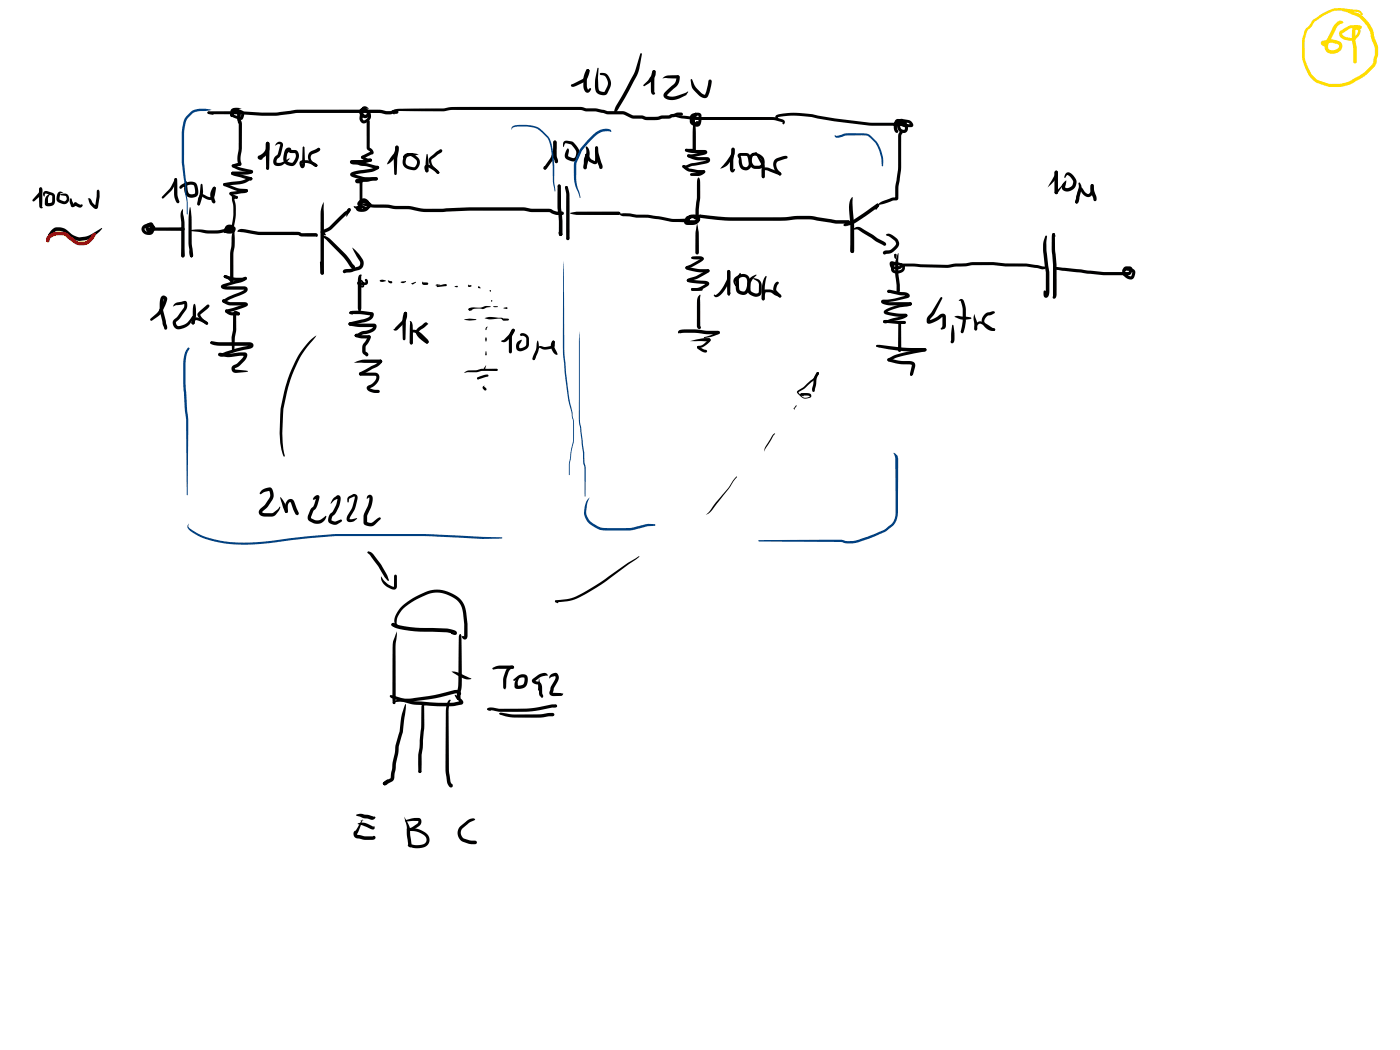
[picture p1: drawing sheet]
<svg xmlns="http://www.w3.org/2000/svg" width="285mm" height="214mm" viewBox="0 0 285 214" stroke-linecap="round" stroke-linejoin="round" font-family="sans-serif">
<g fill="#fd0">
<path d="M272 4.7l.6-.5a.75 .75 0 0 1 .9 .3l-.1 .2a2.02 2.02 0 0 0-1.4 1.2l-1.5 3.1a.88 .88 0 0 0 .1 1.1 .88 .88 0 0 0 1.1 .1l.4-.2a.66 .66 0 0 0 .4-.9 3 3 0 0 0-2.7-.1h-.4l.2-.3 .6 .7-.2 .1a.75 .75 0 0 1-.8-.3 .75 .75 0 0 1-.1-.8l.5-.1a3.6 3.6 0 0 1 3.3 .2 1.4 1.4 0 0 1 .2 1.5 1.4 1.4 0 0 1-1.2 .9 1.56 1.56 0 0 1-1.8-.4 1.56 1.56 0 0 1-.3-1.8l1.7-3.4z"/>
<path d="M272.9 6.3l1.8-1.1 2-.1a.42 .42 0 0 1 .6 .5 .42 .42 0 0 1-.6 .3l-1.4 .7 .8-.9 .8-.2v.2h-1.9l-1.7 1.1 .1 .3 .3 .3 1.4 .3a1.6 1.6 0 0 0 1.3-1.6l-.4-.4h.1l-.2 .6v1.7a15.8 15.8 0 0 1 .4 4.6l-.2 .2-.2 .2-.3-.2-.1-.2a15.8 15.8 0 0 0-.3-4.6l.1-1.7a.83 .83 0 0 1 .2-.9 .83 .83 0 0 1 .8-.2 1.4 1.4 0 0 1 .1 2.4l-.9 .7-1.4-.1a1.36 1.36 0 0 1-1.4-1.6z"/>
<path d="M277.3 2.7v.4l-.1-.1z"/>
<path d="M267.3 4l.2-.1a8.7 8.7 0 0 1 5.5-2.2l3 .3a1.23 1.23 0 0 1 1.4 .9v.1a.42 .42 0 0 1-.6-.4l-.5-.2-2.5-.2a5.6 5.6 0 0 0-4.6 1.2l-1.5 1-.7 1.1-.9 .9a11.2 11.2 0 0 0 0 6.7 4.9 4.9 0 0 0 2.6 3.3 7.4 7.4 0 0 0 7-.4l2.1-1.2 1.8-2 .3-1.7v-1.2l-.7-2.1-.2-.9a6.5 6.5 0 0 0-2.5-3.5l-3.1-1.1v-.2a7.1 7.1 0 0 1 3.3 .7 6.6 6.6 0 0 1 3 4.1l.9 2.7v1.5l-.4 1.7a3.5 3.5 0 0 1-1.4 1.8l-1 1-1.8 1a7.9 7.9 0 0 1-8.6-.2 9 9 0 0 1-2.3-7.4l.1-1.2 .5-1.7 .9-.9z"/>
</g>
<g fill="#000">
<path d="M116.3 17.2l2.4-1.2 .5-.8 .3-1 .2-.1a.62 .62 0 0 1 .2 1l-.5 1.2-.4 .4-2.3 1-.4-.1zM119.5 14.2l.3-.1 .2 .3-.1 .2-.4 .1-.1-.3zM119.4 14.2l.3-.1 .3 .3-.5 1.5v1.6l.1 .8 .6-.4a.69 .69 0 0 1-.5 1 .69 .69 0 0 1-.8-.7l-.1-2.4zM121.6 13.9l.2-.1 .1 .1-.1 3.6a.97 .97 0 0 0 1.2 1.2l.6-1.1 .2-.9-.6-1.1-1-.4-.1-.1 .2-.2a1.68 1.68 0 0 1 2 1.5l.1 1-.6 1.4a1.4 1.4 0 0 1-2.3 .1l-.1-.1a4.9 4.9 0 0 1-.1-3.1zM130.4 10.9l.1-.1 .2 .2-.8 4-2.7 5-1.9 3-.2-.3 .2-.9 3.8-6.8zM132.9 14.4l.3-.1 .3 .2-.2 1.1-.8 1.1-1.4 .9-.1-.3 .9-.9 .9-1.2zM132.9 14.4h.5l.1 .2-.3 1.3v2.9h-.1h.2l.1 .2-.2 .2a.55 .55 0 0 1-.7-.6v-2.7zM134.9 15.9a2.07 2.07 0 0 1 1.9-.6h1.3l.2 .4-.3 .3zM137.8 15.4a.5 .5 0 0 1 .5 .2 .5 .5 0 0 1 .1 .6l-.2 .7-.4 .6-2 1.9 .4 .2a2.98 2.98 0 0 0 1.9-.2l2-.7-.4 .7a6 6 0 0 1-2.7 1l-.8-.1a.97 .97 0 0 1-1-.6 .97 .97 0 0 1 .5-1.2l1.7-1.6 .4-1zM140.6 16.2l.2-.1 .1 .1 .5 1.1 .5 .7 1 1 .6 .3 .7-2.8 .4-.3 .2 .1 .1 .2-.1 1-.6 2a.99 .99 0 0 1-1.7 .1l-.3-.3a3.3 3.3 0 0 1-1.4-2zM8.1 38.2h.4l.1 .3-.1 3.5 .2 .3a.41 .41 0 0 1-.4 .1 .41 .41 0 0 1-.3-.4zM8.9 39.1l.6-.2 1.4 .5 .3 .4v1.1a1.19 1.19 0 0 1-.8 1.1 1.19 1.19 0 0 1-1.3-.3l.1-1.4 .3-.4 .5-.4 .1 .1-.3 .8v1.1l-.1-.2a.61 .61 0 0 0 .9-.4v-1l-1.3-.5-.2 .5-.1 .1-.2-.4z"/>
<path d="M11.8 39.2l.6-.2 .6 .3-.7 .1-.2 1.1 .8 .5a.57 .57 0 0 0 .7-.5 .57 .57 0 0 0-.4-.6l-1-.3 1-.2a1.08 1.08 0 0 1 .9 1.3 1.08 1.08 0 0 1-1.4 .8l-.2-.1a1.13 1.13 0 0 1-.9-1.7zM35.6 36.3h.2l.3 .2v3.1l.4 1.4-.1 .3-.2 .1-.4-.5a11 11 0 0 1-.2-4.6zM36.7 37.8a2.63 2.63 0 0 1 3.2-.5l.3 .7a1.64 1.64 0 0 1-.4 2.1 1.59 1.59 0 0 1-1.7-.1 1.59 1.59 0 0 1-.6-1.6l.1-1.4 .2-.2 .2 .2 .2 1.4a.89 .89 0 0 0 .4 1.1 .89 .89 0 0 0 1.1-.3l-.3-1.5h-1l-1 .3-.6 .5-.3-.3zM40.8 37.6l.2-.2 .2 .2 .1 1.6-.6 2.4-.2 .2h-.2l-.1-.4 .5-2zM42.3 22.8l5.8-.1 8 .2 4.8-.6h16.3l2.2 .3a1.25 1.25 0 0 1 1.7 0 .59 .59 0 0 1-.4 .6 .59 .59 0 0 1-.7-.2l.6-.3-.1 .1 .1 .2-1.2 .3-2.2-.3h-16.3l-4.6 .6h-3l-4-.3-6.8-.1h-.2zM42.3 22.8l.3-.1 .9 .6-.1 .1-1-.2-.2-.2zM43.4 38.1l.4-.1 .1 .3v.2l-.4 .1-.2-.3zM43.4 38.1l.2-.1 .3 .3-.2 .3 .1-.1-.3 1.2 .4 1.4-.1 .2-.3 .1a2.37 2.37 0 0 1-.7-1.9zM45.5 37.4l3.8-.6 1.5-.7 .5 .1a.48 .48 0 0 1-.5 .6l-1.6 .7-3.4 .4-.3-.1zM46.8 39.2l3.4-.7a.43 .43 0 0 1 .2 .6 .43 .43 0 0 1-.6 .2l-2.6 .3h.1l-.3 .1-.3-.3zM47.1 35.1l.3-.1 .2 .1 .1 .3-.3 .2-.3-.1zM47.2 35l3-.1 .8-.1h-.1l.3-.1 .3 .3a.9 .9 0 0 1-1.1 .5l-3 .1-.3-.3z"/>
<path d="M48.4 22.9l.2-.1 .4 .4v1.1l.2 .8v5.2a5.2 5.2 0 0 0-.1 2.7 .47 .47 0 0 1-.3 .8l-1.3 .3-.3-.3 .2-.3 1.4-.3-.3 .2a3.4 3.4 0 0 1 0-2.7l.1-5.5-.3-.9zM48.4 22.9h.5l.1 .3-.2 1.8-.2 .2-.2-.2-.1-1.8zM47.1 22.2l.9-.3 1.2 .2-1.2 .2-.5 .3v.6l1.6 .6-.2 .1 .2-.8-.7-.3a.73 .73 0 0 0-.9 .8l-.1 .2a.48 .48 0 0 1-.5-.3 .48 .48 0 0 1 .1-.6 1.36 1.36 0 0 1 1.9-.6l.5 .2a1.14 1.14 0 0 1-.4 1.9l-.3-.1a2.23 2.23 0 0 1-1.8-.9v-.8zM45.5 37.4l.3-.1a9.7 9.7 0 0 0 4.6 1.3v.4l-.4 .1a9.5 9.5 0 0 1-4.4-1.2l-.2-.3zM47.1 35.1l.3-.1 .2 .2v-.1l3.5 1 .3 .3-.3 .3-3.4-.9-.6-.3zM47.3 33.6l.2-.1 1.5 .6 2.2 .5 .3 .4-.3 .3-.3-.2 .1 .1-2.2-.5-1.5-.6-.1-.3zM54.2 29l.3-.1a.83 .83 0 0 1 .4 1.1 2.58 2.58 0 0 1-2 2.4l.2-.2v-.3l.1 .2 .3 .2-.2 .2a.49 .49 0 0 1-.7-.2 .49 .49 0 0 1 .3-.7h-.1a2.04 2.04 0 0 0 1.3-2.4zM54.4 33.9l.4 .4-.3 .2-.3-.2zM54.3 34h.4l-.2 .3 .2-.2v.4h-.4l.2-.2-.2 .2zM54.2 29l.3-.1a.57 .57 0 0 1 .4 .7l-.1 4.7-.3 .3-.3-.3-.1-5.1zM56.3 29.1a.73 .73 0 0 1 1-.1 .73 .73 0 0 1 .3 .9l-.4 1.6-.4 .6a.78 .78 0 0 0-.5 1l.5 .1a3.1 3.1 0 0 0 2-.9h.1a3.7 3.7 0 0 1-1.7 1.4 1.04 1.04 0 0 1-1.6-.7 2.04 2.04 0 0 1 1-1.6l.5-2-.5-.1-.6 .4zM58.2 30.3a.58 .58 0 0 1 .8-.2 .58 .58 0 0 1 .3 .8l-.1 .3-.2-.5-.3 .1-.3 1.3a.9 .9 0 0 0 1.2 1l.6-1.1-.1-.8-1-.1-.3-.2-.4 .3-.1-.4a.75 .75 0 0 1 1.1-.3h.7a1.47 1.47 0 0 1 .4 2.4l-.2 .4a1.52 1.52 0 0 1-1.9 .2 1.52 1.52 0 0 1-.7-1.7l.2-1z"/>
<path d="M61.6 30l.2-.2 .2 .2 .1 3.4a.58 .58 0 0 1-.5 .8 .58 .58 0 0 1-.6-.7v-.5a.72 .72 0 0 1 .8-.4 3.4 3.4 0 0 1 2.8 1l-.1 .3-.2 .1-.2-.1a3.8 3.8 0 0 0-2.6-.7l.2 .5h-.2zM63.1 31l1.5-.8h.5l.1 .2-.1 .3-1.4 .6a.93 .93 0 0 0-.5 .9 .93 .93 0 0 0 .6 .9l.7 .4 .1 .2-.2 .3a1.97 1.97 0 0 1-1.3-3zM71.4 32.7l.3-.1h2.5l1.2-.3 .3 .1 .1 .2-.4 .3-1.2 .3h-2.5l.1-.1-.2 .2-.3-.3zM72.4 36.6l.6-.2a6.4 6.4 0 0 0 2.8-.3h.8l.3 .3-.3 .3h-.6a7.2 7.2 0 0 1-3.1 .4v-.3l-.1-.1h.7l.3 .3a.95 .95 0 0 1-1.2 .3l-.1-.1a.45 .45 0 0 1-.1-.6zM74.7 24.5l.3-.1 .3 .3v5.4a1 1 0 0 1 .6 1.3l-2 .9-.3-.1-.1-.2 .2-.3 2-.9-.2 .3-.8-.9zM73.4 22.2a1.47 1.47 0 0 1 2.1 1.3 1.53 1.53 0 0 1-1.8 1.5l-.4-.5-.1-.7a2.32 2.32 0 0 1 .8-2.1h.5l.6 .4h-.7l-.2 .1-.4 2a.35 .35 0 0 0 .3 .3 .35 .35 0 0 0 .4-.2 .9 .9 0 0 0 .4-1.1 .9 .9 0 0 0-1.1-.5 .55 .55 0 0 0 .2 .6 .55 .55 0 0 0 .6 0v-.3l-.6-.5a.69 .69 0 0 1 1.1 .1 .95 .95 0 0 1-.4 1.4 .95 .95 0 0 1-1.3-.5 .91 .91 0 0 1 0-1.3zM73.6 31.8l.2-.1 1 .5 .9 .2v.4l-.7 .1-.6-.2-.8-.4-.1-.3zM76.6 33.9l.3-.1 .3 .2-.1 .3-.2 .1-.3-.2zM71.4 35.2l1.2-.4 3-.4 1.3-.6 .2 .1a.45 .45 0 0 1-.3 .7l-1.1 .4-3.8 .7v-.3l.2 .1a8.9 8.9 0 0 0 4.5 .6l.3 .3-.1 .2-.2 .1a10 10 0 0 1-5.1-.8l-.2-.4zM71.3 32.7h.3l.3 .3-.1-.2 1.1 .1 3.1 .7a1.34 1.34 0 0 1 1.2 .5l-.3 .3-2.2-.5-3-.5a.46 .46 0 0 1-.4-.7zM80.6 29.7h.5l.1 .3-.2 1.2a4.9 4.9 0 0 1-2.2 2.3l.6-1.3 .8-1zM79.9 22.5l1.3-.4h9.1l1.8-.3 26.6 .1a5.1 5.1 0 0 0 2.7 .2l1.8 .3a3.8 3.8 0 0 0 2.1 .2h1.5l.6 .2a4 4 0 0 0 3.3 .7l1 .3h2l1.1-.3h1.4l1.8-.6h.7l.4 .4-.4 .3h-.7l-1.6 .5-1.6 .1-.8 .2-2.4 .1-.9-.3a4.9 4.9 0 0 1-3.8-.9h-1.6a5.8 5.8 0 0 1-2.8-.3 7.3 7.3 0 0 0-3.2-.3l-1.1-.3h-26.1l-1.7 .3-9.2-.1-1.3 .2-.1-.1z"/>
<path d="M79.8 22.7l.1-.2 .2 .1 .2 .7zM80.6 29.7h.5l.1 .9-.3 1.6-.1 3.2-.3 .2-.2-.2-.1-3.1zM82.3 31.5a1.67 1.67 0 0 1 1.9-.1 2.03 2.03 0 0 1 1.3 1.3 1.58 1.58 0 0 1-.7 1.7 1.58 1.58 0 0 1-1.8 0 1.7 1.7 0 0 1-.9-2 1.7 1.7 0 0 1 1.9-1.2l1.2 .2-1.2 .3a1.17 1.17 0 0 0-1.2 .4 1.17 1.17 0 0 0-.1 1.3l.4 .4 .8 .2a.87 .87 0 0 0 1-1.2l-.6-.7-.7-.3h-.8l-.7 .3zM86.6 33.7l.1-.1a3.3 3.3 0 0 1 2.7 1.3l-.2 .2 .2-.1v.3l-.2 .1-.3-.1 .3-.2-.2 .2a4.2 4.2 0 0 0-2.1-1.3l.3 .8-.3 .3-.2-.1-.3-.6zM86.8 34.5l.3 .1 .1 .2-.1 .3-.4-.1-.1-.2zM86.8 31.4l.2-.1 .1 .1 .2 1.8-.1 1.6-.3 .3-.3-.3zM87.6 32l1.1-1a1.5 1.5 0 0 1 1.3-.5v.5l-2 1.4-.2 .3a1.87 1.87 0 0 0 .8 1.5l.8 .7v.4h-.4l-.8-.8a1.94 1.94 0 0 1-.7-2.4zM112.8 28.7h.4a6.3 6.3 0 0 1-.7 4l-1.1 1.6a.34 .34 0 0 1-.5 .2 .34 .34 0 0 1-.2-.5h.2h-.1l.1-.1a6.4 6.4 0 0 0 1.7-3.3zM110.8 33.9h.3l.1 .6-.5-.1zM112.8 28.7h.4l.1 .2 .1 3.2a.74 .74 0 0 1-.1 1.2l-.3-.1-.3-1.3zM113.6 37.6l.3-.1 .3 .2v.8l-.6-.5zM113.6 37.6l.3-.1a.61 .61 0 0 1 .3 .8v4l.3 2.6v2.8l-.1 .3-.3 .1-.2-.1-.1-.3v-2.7a33.3 33.3 0 0 1-.2-7.4z"/>
<path d="M115.1 38h.4l.1 .2-.3 .6-.3-.6zM115.1 38l.4-.1 .2 .4a9.1 9.1 0 0 1 .3 3.7v6.6l-.2-.2 .1 .2-.3 .3-.3-.3v-6.6a9 9 0 0 0-.2-3.6zM114.8 28.8l.5-.2 1.1 .2a2.61 2.61 0 0 1 1.4 1.5 1.65 1.65 0 0 1-1.2 2.6 1.55 1.55 0 0 1-1.6-1.2l.2-1 .4-.5a.49 .49 0 0 1 .2 .7l-.1 .9 1.1 .4a1.14 1.14 0 0 0 .4-1.6l-.9-1.2-1.2-.2-.3 .7h-.1l-.1-.6zM119.2 31.4h.4l.1 .2-.3 .9v1.7l-.3 .3-.3-.3 .1-1.8zM119.3 31.3l.3 .1v.4h-.4zM119.2 31.4a.38 .38 0 0 1 .6 .2l.5 .8 .8 .4 .1-2.7 .1-.2h.4l.1 2.6a.71 .71 0 0 1-.2 .8 .71 .71 0 0 1-.9 0l-.9-.6-.6-1.1zM119.2 30l.2-.2a2.29 2.29 0 0 1 .4 2.7l-.4 1.9h-.5l-.1-.7 .6-2.2zM121.3 29.9l.2-.1 .3 .3 .1 1.2 .5 1.7a1.41 1.41 0 0 1 .2 1.3h-.5l-.4-1.1a6.3 6.3 0 0 1-.5-3.1zM137 23.5l2.3 .1 2.5 .2h15.6l2 .5a.54 .54 0 0 1 .4 .5 .54 .54 0 0 1-.3 .5l-.2-.1v-.3l-1.9-.5h-12a31.2 31.2 0 0 1-6.6-.3zM139 33.7h.4l1 .6 1.7 .3 1.3 .1 .2 .3-.3 .3h-1.2l-1.8-.4-1.3-.7-.1-.3zM139.5 30.4l4.1 .2a.49 .49 0 0 1 .4 .5 .49 .49 0 0 1-.6 .4l-2.5 .5h-.7l-.3-.3 .3-.3h1l2.3-.6v.4h-.7a6.5 6.5 0 0 1-3.2-.4l-.2-.2zM140 31.5h.5a8.1 8.1 0 0 0 3.8 .5l.2 .2a.77 .77 0 0 1-.1 .9 .77 .77 0 0 1-.8 .2l-2.7 .5-1.3 .5-.6-.2-.1-.2 .3-.3 .4 .1 1.2-.5 3.2-.6h-.3a5.9 5.9 0 0 1-3.6-.6l-.2-.3z"/>
<path d="M141.2 24.4l.2-.1 .1 .1 .1 1.2 .1 5a.43 .43 0 0 1-.3 .4 .43 .43 0 0 1-.5-.2h-1.2l-.3-.2 .3-.3h1.3l.4 .2h-.2l-.2 .2v-3.8zM140.7 23.3a1.77 1.77 0 0 1 2-.1l.1 1.5a1.07 1.07 0 0 1-1.3 1 1.07 1.07 0 0 1-.7-1.5l.1-.4a.92 .92 0 0 1 1-.8v.3l-.3 .6a.74 .74 0 0 0 .2 1.2h.2l.1-.2 .1-1.3a.99 .99 0 0 0-1.1 .3v.9l.8 .2-.2 .1a.27 .27 0 0 1 0-.4 .27 .27 0 0 1 .4 0 .63 .63 0 0 1-.1 .8 .63 .63 0 0 1-.8 .1l-.5-.3-.2-.4v-1.2zM141.4 23h.2l.3 .1v.8l-.5-.5zM142.1 36.3l.1-.2 .2 .2 .2 1.3a21.1 21.1 0 0 1-.3 5.1v1.6a.42 .42 0 0 1-.1 .5 .42 .42 0 0 1-.5 0l-.1-2.1 .3-2.4v-3.2zM140.6 35.3l1.7-.1 .7-.4v.2l.3-.4 .2 .1a.93 .93 0 0 1-1 1.1h-1.7l-.2-.1zM149 30.2l.2-.1a1.1 1.1 0 0 1 .3 1.2v.1a4.4 4.4 0 0 1-2.9 3l2.1-2.8zM149 30.2l.2-.1 .4 .3-.3 2.1v2.1h-.2l.4-.2a.51 .51 0 0 1-.4 .7 .51 .51 0 0 1-.5-.7v-2zM150.3 31.4l.5-.2h1.5a2.66 2.66 0 0 1 .5 3 1.39 1.39 0 0 1-1.7 .3 1.39 1.39 0 0 1-.7-1.6l.3-1.2 .3 1.2a.86 .86 0 0 0 1 1.1h.1a.95 .95 0 0 0 .3-1.3l-.2-.8-.2-.1-1.3-.1 .1 .8a.54 .54 0 0 1-.6-.6zM152.9 31.4l.4-.3 .6-.1 .2 .1-.6 .4a1.32 1.32 0 0 0 .4 2.2h.8a1.12 1.12 0 0 0 .3-1.2 1.12 1.12 0 0 0-1-.8h-.5l-.6 .2-.2-.2a1.7 1.7 0 0 1 2.6 .1 1.7 1.7 0 0 1-.4 2.5 1.81 1.81 0 0 1-2.2-.6 1.81 1.81 0 0 1 .2-2.3zM153.8 31.1l.1-.1 .2 .1 1.6 2.6v2.3l-.3 .3-.3-.3-.1-2.4zM155.3 34.3l.3-.2h.7l2.4 .9a.4 .4 0 0 1 .3 .3 .4 .4 0 0 1-.2 .4l-2.5-1-.6-.1v1.4l-.3 .3-.3-.3v-1.4zM157.8 32.5l.4-.3 1.2-.4a.51 .51 0 0 1 .6-.1 .51 .51 0 0 1 .3 .5l-1.8 .6a.72 .72 0 0 0-.5 .9l.3 .7 .8 1-.3 .3a2.74 2.74 0 0 1-1.4-2.2z"/>
<path d="M158 23.5a15.7 15.7 0 0 1 8.6 0l3.5 .6 7 .9h6.3l.9 .3h1.2l-.1 .2-.5-.5-1.4-.2a.95 .95 0 0 0-.2 1 .95 .95 0 0 0 .8 .6l.1-.4-.2-.7-1.2-.5-.2 1.2 .3 .8-.1 .2a.69 .69 0 0 1-.8-.7v-.2a1.65 1.65 0 0 1 .6-1.9l1.4 .4a1.37 1.37 0 0 1 .9 1.2 1.37 1.37 0 0 1-.8 1.3 1.5 1.5 0 0 1-1.4-1.2 1.5 1.5 0 0 1 .8-1.7l1.4 .2a1.09 1.09 0 0 1 1 1.3l-.3 .2h-1.3l-1-.3h-6a93.3 93.3 0 0 1-11.7-1.7l-.3-.1a18.2 18.2 0 0 0-7 .1l.3 .8-.7-.7zM158.6 35.2h.4l.1 .2h-.3h.3l-.1 .2h-.4l-.1-.2h.3h-.3zM214.8 34.8h.5l.1 .9a3.2 3.2 0 0 1-1.4 1.8l-.7 .7 1.4-2.5zM216.6 37.2l.1 .1-1.4 2.1h-.4l-.1-.2 .1-.3zM214.8 34.8h.5l.1 .3v4.1l-.1 .2-.2 .1-.4-.3zM217.1 35.2a1.21 1.21 0 0 1 1.6 .7 1.73 1.73 0 0 1-.1 2.6 1.4 1.4 0 0 1-2.4-.3v-.3a1.82 1.82 0 0 1 .9-1.2l-.2 1.5 .5 .1 .7-.4 .3-.3 .1-.6-.7-1.1a.47 .47 0 0 0-.5-.2 .47 .47 0 0 0-.4 .5l-.2-.1zM219.7 37.1l.2 .1a1.92 1.92 0 0 1 .2 1.8l-.3 1.2a1.42 1.42 0 0 1-.6 1.2l-.3-.3 .7-3v-.8zM222.1 37.6h.5l.4 1.9a1.02 1.02 0 0 1-.1 1.5l-.2-.1-.1-.4a4.2 4.2 0 0 1-.5-2.9zM8.1 38.2h.4l.1 .3-.1 1-1.5 1.5h-.3v-.4l1.2-1.4zM10.5 46.8a2.51 2.51 0 0 1 3.5 .3l1 .8 1.1 .4 1.8-.3 2.8-1.6v.3a6.1 6.1 0 0 1-2.9 2.1l-1.6 .3a4.9 4.9 0 0 1-3.1-1.8l-.6-.2a1.27 1.27 0 0 0-1.7 .5v.1a.47 .47 0 0 1-.5 .5 .47 .47 0 0 1-.5-.6l.2-.1 .4 .3h-.4l.1-.4zM14.3 40.5l.1-.2 .2 .2 .4 1.3-.2-.2 .2-.1a.4 .4 0 0 1 .4-.3 .4 .4 0 0 1 .4 .2l.6 .3 .1-.1a.33 .33 0 0 1 .3 .4 .33 .33 0 0 1-.4 .3l-.5-.1-.7-.5h.3l.1-.2a.7 .7 0 0 1-1.2 .4l-.2-.7zM17.9 40.5l.2-.1h.3l.5 .9 .7 .7-.2 .1 .3-3.3a.22 .22 0 0 1 .3-.2 .22 .22 0 0 1 .1 .3h.2v1.1l-.3 1.9a.54 .54 0 0 1-.4 .7 .54 .54 0 0 1-.6-.4 2.14 2.14 0 0 1-.9-1.4z"/>
<path d="M30 46.4l7.2-.1 .4 .3-.4 .4h-7l-.3-.4zM30 46.4h.4l.1 .4-.1-.2 .3 .1a.4 .4 0 0 1-.4 .5 .4 .4 0 0 1-.4-.4zM29.1 46l1.2-.6a.65 .65 0 0 1 1 .3 .65 .65 0 0 1-.6 .9 .72 .72 0 0 1 0-1.1l.2-.1 .2 .8-.4-.3-1.1 .4-.1 .5a.9 .9 0 0 0 1 .4l.5-.8-.7-.2v.4l.4 .1 .1 .2a.49 .49 0 0 1-.8 .2 .9 .9 0 0 1-.2-1.3 .9 .9 0 0 1 1.4 0l.4 .4-.1 .6a1.3 1.3 0 0 1-.7 1 1.29 1.29 0 0 1-1.5-.2 1.29 1.29 0 0 1-.3-1.6zM35.6 36.3h.2a.57 .57 0 0 1 0 .9l-.9 1.7-1.6 1.5h-.3v-.3l1.7-1.9zM37.2 49.8h.1l.1 .4 .2 1.9-.4 .3-.3-.3zM36.7 46.4a.53 .53 0 0 1 .9 .2 .53 .53 0 0 1-.9 .3zM37.2 42.5l.1 .9a12.1 12.1 0 0 1 .3 3.9v4.8l-.4 .3-.3-.3v-6.8l-.1-1.1a1.93 1.93 0 0 1 .4-1.7zM38.6 46.9a15.1 15.1 0 0 1 4.5 0h1.3l1.9-.3 .3 .1 .1 .2-.1 .3a14.4 14.4 0 0 1-6.9-.1l-1-.1zM38.6 51h.2l.5 1.1-.3 .3a1.35 1.35 0 0 1-.4-1.4zM38.6 42.2l.2 .1 .1 .7 .1 2.3a29.9 29.9 0 0 0 .3 6.8l-.3 .3-.2-.1-.1-.3a40.2 40.2 0 0 1-.2-8.7zM40.8 39.6l.5-.1 1.2 .6a.47 .47 0 0 0 .7-.3l.2-1.5 .2-.3 .3 .3-.1 1.4a1.13 1.13 0 0 1-.7 1 1.13 1.13 0 0 1-1.2-.2l-.9-.6-.3 .6v1.3h-.4v-1.3zM45.6 56.1h.4a6.1 6.1 0 0 0 3.8 .3l.4 .1v.2a1.86 1.86 0 0 1-2 .5l-2.4-.5-.3-.4z"/>
<path d="M46 46a.94 .94 0 0 1 1.5 .2l-.2 .4a1.27 1.27 0 0 1-1.2 .6l-.2-.3 .2-.3 .8-.5v.3a.43 .43 0 0 0-.4 .1 .43 .43 0 0 0-.1 .4l-.1-.1 .7 .1 .4-.2a1.66 1.66 0 0 0-1.5 .6l-.2 .2a.81 .81 0 0 1-.1-.9 .81 .81 0 0 1 .8-.4 1.11 1.11 0 0 1 1.6 .2 1.21 1.21 0 0 1-1 1.2 1.21 1.21 0 0 1-1.3-.7zM45.7 56a2.07 2.07 0 0 1 1.8 1.2l-.1 .2a1.02 1.02 0 0 1-1-.6l-.8-.3-.1-.2zM47.3 39.8h.3l.7 .2 .1 .2-.3 .3-.7-.3 .3-.1a11.9 11.9 0 0 1-.4 6.8l-.2-.2a14.6 14.6 0 0 0 .1-6.6zM47.2 46.6v.3zM47.8 46.4a22.3 22.3 0 0 1-.3 5.7v5.1l-.3 .3-.4-.3 .1-5.6 .2-1.4a7.7 7.7 0 0 1 .4-3.3zM46.8 39.2h.4l.4 .4 .7 .3 .1 .3-.2 .2-1-.4a.68 .68 0 0 1-.4-.8zM48 40h.4v.3l-.4 .1zM48.5 46.9v-.1a1.87 1.87 0 0 1 1.8 0 27.4 27.4 0 0 0 7.3 .4h3.1l.8 .3h2.8l.3 .1 .1 .4-.3 .2-.2-.2 .1 .2-2.9-.1-.8-.2h-3.8a23.4 23.4 0 0 1-7.5-.6l-.9-.1zM45.1 58.1l.4-.3 3.5-.9 .9-.5 .4 .3a1.87 1.87 0 0 1-1.6 .9l-3.2 .9v-.3l4.3 .1a.69 .69 0 0 1 .6 .6 .69 .69 0 0 1-.5 .8l-3.8 1.7a.42 .42 0 0 1-.5 .2 .42 .42 0 0 1-.3-.5l4.5-2.1-4.3-.1a.52 .52 0 0 1-.4-.8zM65.3 53.2l.2 .2 .5 2.1-.1 .3-.3 .1-.3-.3-.2-2.2zM65.5 46.9l.2-.1a3.8 3.8 0 0 0 2-1.2l3.4-3.2a.55 .55 0 0 1 0 .9l-2.9 2.7a4.7 4.7 0 0 1-2.5 1.5h-.3l-.1-.3zM65.6 48a2.6 2.6 0 0 1 2 1.1 20.7 20.7 0 0 1 3.8 4l.8 1h-.2l.2 .1v.5h-.6l-.8-1.2a21.3 21.3 0 0 0-3.7-3.9l-.7-.9-.9-.5z"/>
<path d="M65.9 41.1l.1 14.5-.2 .2-.2 .1-.2-.1-.1-.2v-10.3a7.3 7.3 0 0 1 .6-4.2zM65.4 47h.4l.6 .8-.3 .2-.7-.5zM70.8 42.6l.3-.2 .2 .1 .1 .3-.8 1.3zM71.7 53.9h.2l.4 .4-.1 .3-.2 .2-.4-.4zM71.7 50.4a6.7 6.7 0 0 1 2.3 2.8v.8a1.3 1.3 0 0 1-1 1l-1.6 .4-1.3 .2-.2-.1a.57 .57 0 0 1 .6-.7l.8-.1 1.5-.4a.76 .76 0 0 0 .4-1.2zM72 41.9l1.5 .1 .3 .3-.3 .2h-.9l-.5-.2zM72.7 42.1l.6-.1 .3 .3a.55 .55 0 0 1-1 0zM73.3 36.8l.2-.1 .3 .3v5.2l-.1 .2-.2 .1-.2-.1-.1-.2zM73 40.9a1.28 1.28 0 0 1 1.8-.3 1.28 1.28 0 0 1 .3 1.8 1.69 1.69 0 0 1-2.6 .2 .6 .6 0 0 1 .4-.7 .6 .6 0 0 1 .7 .4l-.1 .2-.6 .1 .1-.2 .9 .1a.73 .73 0 0 0 .8-.6v-.6a.62 .62 0 0 0-.9-.3l-.5 .5 1.2 .6 .6-.4v.1l-1.2-.4 .2-.2-.3 .3a.43 .43 0 0 1-.2-.6 .43 .43 0 0 1 .7 0l1.1 .4a.86 .86 0 0 1-.6 1.4h-.4l-1.1-.5a.7 .7 0 0 1-.5-.6 .7 .7 0 0 1 .2-.7zM72.7 42.1l.3-.1 .5 .6-.7-.1-.2-.2zM72.8 57.4l.7-.3-.4 .5 .7 .6-.1-.7-.3-.1 1 .1-.1-.5a.35 .35 0 0 1 .4-.1 .35 .35 0 0 1 .2 .4v.3l-.2 .3-1.1 .1a.53 .53 0 0 1-.6-.5 .53 .53 0 0 1 .5-.5 .53 .53 0 0 1 .5 .5l.1 .3a.55 .55 0 0 1-.3 .7 .55 .55 0 0 1-.7-.2l-.4-.6zM73.2 56l.3-.1 .2 .1-.2 .3 .1 6.5-.4 .9-.4-.9a34.5 34.5 0 0 1 .2-6.5z"/>
<path d="M73.7 41.6h.1a3.6 3.6 0 0 1 2.3 0h.2a13.8 13.8 0 0 1 4.3 .3 15.7 15.7 0 0 1 5.6 .6h3.9a156 156 0 0 1 16.6-.3l1.6 .3h3.6l1.5 .6h1l.3 .1 .1 .2-.1 .3-.3 .1h-1l-1.5-.6h-3.7l-1.5-.3a157.6 157.6 0 0 0-16.6 .3h-1.5a16.2 16.2 0 0 1-5.4-.6h-3.1a11.6 11.6 0 0 0-4.1-.3l-1.9-.4-.4-.2zM77.3 57.2a.89 .89 0 0 1 1.2 0 1.01 1.01 0 0 1-1.2 0zM79 57.1l.5 .1a.26 .26 0 0 1 .3 .2 .26 .26 0 0 1-.2 .3l-.5-.2zM81.6 57.4l1-.2 .1 .1-.7 .4-.4-.2zM86 57.4h.2v.2l.1-.1h.7l.2 .3-.2 .2h-.8l-.3-.3zM88.9 58.3l1.8-.5a.25 .25 0 0 1 .3 .3 .25 .25 0 0 1-.4 .2l-1.6 .2zM92.5 58.3l.6-.1 .2 .1-.2 .2zM95.4 58l.2 .2-.1-.1 .4-.1 .1 .2-.2 .2a.3 .3 0 0 1-.4 0 .3 .3 0 0 1 0-.4zM113.8 47.2l.2-.1 .4 .4v.5l-.3 .1a.64 .64 0 0 1-.3-.9zM115.4 48.4l.4-.2 .2 .2-.2 .5-.4-.1zM116.1 43.4l.1-.1a11.4 11.4 0 0 1 4-.2h5.8l.3 .3-.3 .4h-5.8a9.9 9.9 0 0 1-4.1-.3zM126.1 43.4l2.1 .1a12.6 12.6 0 0 0 3.9 .2l1.9 .3a13.5 13.5 0 0 0 5.4 .5l.3-.1 .3 .1a.57 .57 0 0 1-.6 .7 17.6 17.6 0 0 1-5.6-.6l-1.9-.3h-2.4l-1.3-.2-1.3-.1-.6-.2z"/>
<path d="M139.6 54.3l.3-.1 2.2 .6h2l.3 .1v.5l-.6 .1a9.1 9.1 0 0 1-4.2-.8zM139.9 56.9l.2-.1 3.8 .4a.53 .53 0 0 1 .5 .5 .53 .53 0 0 1-.3 .5 4 4 0 0 1-3.1 1l-.3-.3 .3-.3a3.5 3.5 0 0 0 2.8-.9v.2l-3.6-.4-.3-.2zM139.9 57l.2-.2h.3v.4l-.3 .2-.2-.1zM140.8 58.7h2l.3 .2-.3 .3h-1.8l-.3-.3zM140.8 52.3l1-.1 1.1 .1a.37 .37 0 0 1 .3 .3 .37 .37 0 0 1-.2 .4l-.4-.2a1.91 1.91 0 0 1-1.9-.3zM140.8 52.3h.6l.1 .2-.5 .2h-.2zM139.7 44.2l.6-.3 1.3-.2a.68 .68 0 0 1 1 .5 1.54 1.54 0 0 1-1.9 1.6h-.5a.72 .72 0 0 1-.9-.5 .72 .72 0 0 1 .5-.9h.1a1.26 1.26 0 0 1 1.7-.6 .62 .62 0 0 1 .6 .5 .62 .62 0 0 1-.3 .6l-.2-.1-.1-.3-.7-.2-1 .8h1.5l.3-.3 .2-.6 .1 .2-1.9 .2 .1-.1 .2 .3h.9l.7-.2h-.6l-.2-.1a.71 .71 0 0 1 .9-.5 .71 .71 0 0 1 .4 .9l-.3 .3-.4 .2-1.4 .1a.98 .98 0 0 1-.7-1.3zM141.9 45.5a19.2 19.2 0 0 1 .3 6.2l-.3 .1-.2-.1-.1-.2v-2.3a11.6 11.6 0 0 1 .3-3.7zM142.3 43.8l.3-.1a55.3 55.3 0 0 0 10.3 .5h6.9l2.1-.2h3.2l5.1 .8h2.6l.3 .4-.3 .4-2.6-.1-5.5-.8h-2.7l-2.1 .2-7 .1a53 53 0 0 1-10.4-.7l-.3-.3zM142.3 43.8l.4-.1 .4 .6h-.7l-.2-.3zM139.6 54.3l2.5-1.3 .7-.6a.36 .36 0 0 1 .5 .3 .36 .36 0 0 1-.3 .4l-3.2 1.7-.2-.3zM140 56.8l1.8-.6 2.2-1.3h.4l.1 .2-.3 .4-2.4 1.3-1.7 .6-.3-.3z"/>
<path d="M148.4 59.7l.3-.1 .1 .1-.3 .4-.3-.1zM148.2 59.7h.3l.1 .4h-.3l-.1-.2zM148.1 55h.5l.1 .4v4.4l-.3 .4-.3-.4zM149.6 56.5l.7-.4a1.58 1.58 0 0 1 1.8-.1 1.58 1.58 0 0 1 .7 1.7 2.11 2.11 0 0 1-1.2 2.3 1.43 1.43 0 0 1-1.8-1.5l.1-1.6 .8-1.3 .2 .1-.5 1.3 .1 1.9 .3 .3 .7 .2a2.26 2.26 0 0 0 .3-2.9l-.7-.1-.9 .4a.94 .94 0 0 0-.3 1.4 .5 .5 0 0 1-.5-.6l-.1-.6zM152.6 56.8l.7-.6 .7-.3-1.1 1.6-.1 1.5a1.32 1.32 0 0 0 1.6 .7l.1-.4v-1.6l-.3-.4-.8-.5 .1-.2 .9 .3 .4 .4 .3 .7v1.3a1.23 1.23 0 0 1-.8 1.1 1.23 1.23 0 0 1-1.3-.2 1.34 1.34 0 0 1-.9-1.5l.1-1.1zM155.9 56.2l.2 .1-.4 1.9v2.7l-.3 .3-.3-.3a7.1 7.1 0 0 1 .8-4.7zM171.9 45.6l.2-.2a8.6 8.6 0 0 0 3.8-2l2.5-1.9 .5 .1 .1 .2-.2 .3-3.3 2.4a5.3 5.3 0 0 1-3.3 1.5h-.2a.25 .25 0 0 1-.2-.2 .25 .25 0 0 1 .1-.2zM171.8 45.7l.2-.1 .4 .5-.5-.1zM172.5 45l.3-.1a.52 .52 0 0 1 .2 .7 .52 .52 0 0 1-.7 .2l-.1-.2zM173.3 49.7l.2-.1 .3 .3 .1 1.3-.1 .2-.3 .1-.2-.1-.2-.2zM173.5 40.1l.1 .1v1.9a49.7 49.7 0 0 1 .2 9.3l-.3 .1-.2-.1-.2-.8a57.7 57.7 0 0 0-.2-8.4 2.81 2.81 0 0 1 .6-2.1zM173.7 46.6l.8-.4 .7 .1 4.9 3 .3 .4-.1 .3h-.4l-1.6-.9-3.6-2.3h-.9z"/>
<path d="M183.2 26.7h.5l.1 .2-.3 .8v6.7l-.3 2.3a11.1 11.1 0 0 0-.3 3.8l-.3 .3h-.8l-1.6 .6-1.4 .3a2.07 2.07 0 0 1 1.7-1 3.1 3.1 0 0 1 1.9-.5l-.1 .2a33.1 33.1 0 0 1 .6-6.5v-6.2zM178.4 41.6h.5l.1 .2-.7 .9-.1-.1zM180.5 47.6a2.68 2.68 0 0 1 2.4 1.5l.2 .6a2.9 2.9 0 0 1-1.4 1.7l-1.6 .4-.3-.1a.56 .56 0 0 1 .7-.7l.8-.1 .9-.8a.73 .73 0 0 0-.1-1.2l-1-.7-.6-.2-.1-.2zM180.7 59.2l.3-.2 .2 .1v.3l-.2 .2-.3-.1zM180.8 59l3.1 .5a.97 .97 0 0 1 1.3 .9l-.4 .3-2.4 .6-2.5 .3v-.3l1.3 .2h4.1l.4 .4-.4 .3-4.8-.1a.94 .94 0 0 1-1.1-.8l.4-.3 2-.2 2.9-.7-.1 .2-3.6-.7-.3-.3zM180.7 59.1l.3-.1 .5 .5-.3 .2-.4-.1-.1-.2zM182.1 51.7h.2l.2 .2-.2 .7zM182.1 51.7a.38 .38 0 0 1 .4 .2 .38 .38 0 0 1 0 .4l-.3 .4zM181.2 53.3l.4-.1 1.1 .2a1.32 1.32 0 0 1 1.5 1.3 1.66 1.66 0 0 1-2.7 .4l-.1-.6a.85 .85 0 0 1 1-1l.3 .2 .3 .8-.2 .1-.5-.6-.3 .2v.6a.6 .6 0 0 0 .9 .3l.7-.3 .1-.3a.93 .93 0 0 0-1.1-.6l-1-.1 .1-.1a.42 .42 0 0 0 .4 .6l1-.1 .2-.4 .4-.1 9.2 .2 5.1-.5h4.2l2.5 .2 4.3 .1 2.3 .3 1.3 .3 .3 .2a1.29 1.29 0 0 1-1.7 .1l-2.2-.3h-4.3l-2.5-.3h-4.2l-5.1 .5-9.2-.2v-.2a.81 .81 0 0 1-.9 .7h-.5a1.02 1.02 0 0 1-1-.4 1.02 1.02 0 0 1-.1-1.1zM182.8 51.6h.1v4.2l.3 3.4-.3 .4-.4-.4v-1.1a11.3 11.3 0 0 1 .3-6.5zM212.4 54.4h.4v.3h-.4l-.1-.2zM212.8 48.1l.2-.2 .2 .2-.1 2.9 .3 2.6a22.6 22.6 0 0 1 .1 6.7 .57 .57 0 0 1-.8 .3 .57 .57 0 0 1-.2-.8v-.6h.4l.2 .8h-.3l.1-.9a21.3 21.3 0 0 0-.2-5.4l-.3-2.5a5.9 5.9 0 0 1 .4-3.1z"/>
<path d="M214.4 47.5h.2l.2 .2 .1 .4-.1 .2-.4-.4zM214.3 47.6l.2-.1 .3 .2 .1 3.8a53.5 53.5 0 0 1 .2 8.7v.1a.5 .5 0 0 1-.7 .5v-6.9l-.3-3.2 .1-2.7zM214.8 54.4h.5l9.4 1h5l.3-.6-.7 .1a.59 .59 0 0 0 0 .8l.5 .5 .5 .1 .2-.9-.5-.2-1.4-.2a1.54 1.54 0 0 1 2.6 .4l-.2 .9a1.02 1.02 0 0 1-1.8 .2 1.22 1.22 0 0 1-.7-1.2 1.22 1.22 0 0 1 .9-1.1 1.04 1.04 0 0 1 1.1 .3 1.17 1.17 0 0 1-.7 1.5h-5.2l-3.2-.3-5.2-.6-1.3-.3-.1-.2zM214.8 54.5l.2-.1 .5 .4-.2 .2-.5-.2zM219.8 38.2h.5l.6 .9a.59 .59 0 0 0 .8 .4 .59 .59 0 0 0 .4-.7l-.1-1 .4-.3 .3 .3v1a1.19 1.19 0 0 1-.9 1.3 1.19 1.19 0 0 1-1.4-.6l-.5-.9 .2-.1-.6 2.7-.3 .2-.2-.1-.1-.2 .6-2.2zM219 40.9l.2-.1 .3 .2-.1 .4h-.2l-.2-.1zM32.9 60.3a.78 .78 0 0 1 1 .2 .78 .78 0 0 1 0 1l-.4 1.1a4 4 0 0 1-1.3 1.8l-1.3 .9-.3-.1 .1-.3 1.1-1a8.2 8.2 0 0 0 1.6-3.1h-.1l-.1 .7v1.6l.8 3.4v.6a.53 .53 0 0 1-.7-.6l-.3-1.1a7.2 7.2 0 0 1-.5-3.3l.1-1.2zM35.5 61.9l.5-.3 1.1-.2a.69 .69 0 0 1 .9 0 .69 .69 0 0 1 .1 .9l-.2 .8-1.2 1.6-.9 .9 .1 .5 .5 .3 1.2-.3 .6-.5 .9-1.2 .2-.1 .1 .3a3.3 3.3 0 0 1-1.4 1.9l-.1 .1a2.13 2.13 0 0 1-2.1 .3 1.28 1.28 0 0 1-.3-1.9l.7-.6 1.2-1.7 .1-.9 .2 .1-1.9 .2-.6 .3zM39.4 64.8a1.63 1.63 0 0 1 1.8 .2l.8 .4a.37 .37 0 0 1 .3 .3 .37 .37 0 0 1-.2 .4l-1.1-.6-1.1-.3-.2 .1-.1 .6-.3 .2-.2-.1-.1-.3zM39.6 61.9a5.9 5.9 0 0 1 0 3.8l-.1 .3-.2 .1-.3-.3 .2-1.5a4.7 4.7 0 0 1 .4-2.4zM40.6 63.4l1.5-1.3h.5l.1 .2a4.9 4.9 0 0 1-1.9 1.8h-.1a3.2 3.2 0 0 0 1.5 1.5l-.1-.1 .3 .3-.1 .2a1.83 1.83 0 0 1-1.6-1l-.5-1zM42.9 69.6l7.9 .1a.66 .66 0 0 1 .8 .6 .66 .66 0 0 1-.7 .7l-2.6 .5-3 1.1h-.5l-.3-.3v-.4l.3-.1 .3 .2-.1-.1 3.1-1 2.9-.6v.1h-3.6a11.3 11.3 0 0 1-4.4-.3l-.2-.3z"/>
<path d="M42.8 69.6h.5v.3l-.4 .1zM43 69.5l.8 .3-.7 .2-.3-.2zM44.6 71.9l1.9 .1 2.4-.2a1.29 1.29 0 0 1 1.4 .3l-.1 .6-.4 .8-1.1 1.1-.9 .4 .2 .2 2 .2 .5 .1v.2l-2.5 .2a.88 .88 0 0 1-.9-.8 .88 .88 0 0 1 .9-.9l1.3-1.2 .4-.7 .1 .1-3.5 .3-1.8-.3-.1-.2zM45.3 61.1l.3-.1h.2v.5l-.3 .1-.2-.1zM45.3 61.1l.2-.1 1.3 .5h3.1l.4 .2 .1 .3-.3 .3-.3-.2 .1 .1h-3.1l-1.2-.5a.41 .41 0 0 1-.3-.6zM45.9 63.1l.2-.1 .3 .3v-.1l.7 .4h1.4l.4 .3-.1 .2-.3 .1h-1.3l-.6-.1a.74 .74 0 0 1-.7-1zM47.2 71.1l.3-.2 .2 .2-.2 .3zM47.6 63.4h.7l.5 .2 .1 .3-.4 .3-.3-.3 .1 .2-.4-.2 .2-.1v3.4l-.3 1.5-.1 2.4-.2 .3-.3-.3a9.4 9.4 0 0 1 .2-3.9l.1-3.4zM45.9 63.1l3-.9 1.2-.5 .2 .1a.57 .57 0 0 1-.5 .8l-3.7 1-.3-.3zM63 69.5l1.4-1.2-.2 .4a22.6 22.6 0 0 0-5.8 11.2l-.7 3.5a25.7 25.7 0 0 0 .3 9.4l-.1 .2a5.2 5.2 0 0 1-.8-2.8l-.2-2 .2-3.9a28 28 0 0 1 4.6-13.4zM71.2 63.5l.2-.1a12.7 12.7 0 0 1 4.3 .2 .87 .87 0 0 1-.2 1.5l-1.1 .5-2.7 .6a.4 .4 0 0 1-.5 0 .4 .4 0 0 1-.2-.5l3.7-.9 .6-.4 .1-.4 .3 .2-2.4-.2-1.9-.1-.3-.2zM71.1 65.7l.2-.1 1.9 .3h2.6a.75 .75 0 0 1 .9 .6 .75 .75 0 0 1-.5 .8l-.7 .4-1.6 .4-.9 .5-.7-.1-.1-.2 .2-.3 1.2-.5a3.4 3.4 0 0 0 2.4-.9v-.2l.1 .2h-3l-1.7-.3-.4-.1z"/>
<path d="M71.2 63.5h.4l.3 .4-.2 .2-.4-.2zM72 73.8a7 7 0 0 1 4.3-.6 1.7 1.7 0 0 1 1.4 .1v.5l-.2 .1zM72.3 68.1l.2-.1 1.1 .2 1.6 .1 .3 .3-.4 .3h-1.6l-1.1-.3-.2-.3zM73.2 75.9h3.2a1.08 1.08 0 0 1 .8 .7 1.08 1.08 0 0 1-.2 1.1l-.8 .9-1 .5 .1-.1 .7 .3 1.2 .2v.4a2.82 2.82 0 0 1-2-.2 .64 .64 0 0 1-.5-.6 .64 .64 0 0 1 .4-.7 2.08 2.08 0 0 0 1.5-1.6l-.2-.3h-3l-.3-.4zM73.2 75.9l.2-.1 .3 .2-.1 .4-.2 .1-.3-.2zM74.9 68.4a.44 .44 0 0 1 .6 .1 .44 .44 0 0 1-.1 .6l-1 1.5v1l.4 .2 .2 .4-.1 .3-.2 .1-.9-.7v-1.2l.1-.6 .9-1.5 .1 .2zM77.2 73.3l.3-.1 .2 .1v.5l-.2 .1-.3-.1zM73.2 75.9l3.3-1.8 1-.9a.53 .53 0 0 1 .3 .6 .53 .53 0 0 1-.4 .4l-.6 .5-3.4 1.7-.3-.3zM82.3 63.6a.54 .54 0 0 1 .6 .2 .54 .54 0 0 1 0 .6l-.3 .9-.3 .5-1.5 1.4-.6 .1-.1-.2 1.9-1.9zM82.3 63.6l.2-.1 .4 .3-.3 1.2v4l-.3 .3-.3-.3-.1-3 .1-1.3zM83.6 67.3a1.78 1.78 0 0 1 2.3 .6l1.3 1.5a.38 .38 0 0 1-.2 .5l-1.8-1.7-.6-.4-.6-.1v2.1v.3h-.5v-2.4zM83.4 65.4v-.1a.76 .76 0 0 1 .6 .9l.1 3.6-.4 .3-.3-.3z"/>
<path d="M85 66.9l1.3-1.1a.51 .51 0 0 1 .9 .1l-2 1.7 .5 .8 1.5 1v.5h-.3a3.5 3.5 0 0 1-2.3-2.4zM86.8 69.4h.4l.1 .2-.2 .3h-.4l-.1-.3zM94.5 75.9a2.04 2.04 0 0 1 1.8-.5l1.8-.3h3l.3 .2-.3 .2h-3a5.5 5.5 0 0 1-2.9 .3zM94.5 65.1l1.1-.2 1.4 .2-1.4 .2zM95.5 62.8l.6-.2a6.6 6.6 0 0 0 3-.3l.8 .1-1 .3a1.02 1.02 0 0 1-1.1 .1l-1.2 .1-1 .3-.2-.2zM95.5 62.8l.3 .1v.3l-.4-.1zM95.5 62.9l.5-.1 .2 .2-.2 .2h-.4l-.2-.2zM97.3 76.9l.2 .1-.2 .2-.2-.2zM97.2 76.9l2-.6a.25 .25 0 0 1 .3 .2 .25 .25 0 0 1-.4 .2l-1.8 .5-.2-.2zM97.1 77.1l.2-.2 .3 .2-.3 .1zM98.7 64.8a4.9 4.9 0 0 1 3-.1l1.8 .2 .2 .2-.2 .2h-.9l-.6-.4h-.6a4.1 4.1 0 0 1-2.7-.1zM98.4 78.7l.3-.2-.1 .3 .4 .3v.3h-.4l-.3-.3z"/>
<path d="M98.9 68.6l.2 .4-.2 .6-.1-.6zM98.9 74.4l-.1 .7-.1 .1-.2-.3zM98.9 71.5l.2 .7-.2 .2-.1-.2zM99 66.6l.3-.1-.4 .7-.1-.2zM100.4 62.4l.3-.1 .7 .1-.7 .2zM104.3 67l.2-.1a.64 .64 0 0 1 0 1.1l-1.5 1.5-.5 .2-.5-.2 .6-.4 .9-.9zM102.4 62.7l.8-.2 .2 .2-.2 .2zM104.3 67h.4v.5h-.4zM104.3 67h.4l.1 .2-.5 1.3-.1 3.2-.3 .3-.3-.3v-3.1l.2-.8zM106 67.9a1.3 1.3 0 0 1 1.7 1.1v1.2a1.54 1.54 0 0 1-2.5 1 1.37 1.37 0 0 1 1.1-2l-.6 1.1v.5l.2 .1a1.46 1.46 0 0 0 1.2-.7l.1-1.2a.78 .78 0 0 0-1-.6l-.3-.1-.1-.2zM109.7 70.5l.4-.1 .9 .2 1.3-.2 .1-.1v-.7l.3-.2 .2 .2 .1 .7a.89 .89 0 0 1-1 .7 2.15 2.15 0 0 1-1.9-.1h-.3a3.9 3.9 0 0 0-.9 2.2l-.2 .2-.3-.2 .8-1.7zM109.4 69.4h.1a4.1 4.1 0 0 1-.5 3.6l-.3 .3-.3-.1 .2-.8a6.5 6.5 0 0 0 .8-3z"/>
<path d="M112.5 69.4h.3l.1 .4-.4 .1zM112.5 69.4h.2l.2 .2-.1 .3 .1-.1-.1 .8 .8 1.5-.3 .1a2.28 2.28 0 0 1-1.1-2zM138.2 67.3l.6-.2a21.3 21.3 0 0 1 5.3 .3h2.1l.3 .3-.1 .2-.2 .2h-2.3l-2.5-.3-3 .1v-.2l-.2 .2-.2-.2zM138.2 67.5l.2 .2-.2 .2-.2-.2zM140.5 69.5a10.1 10.1 0 0 1 3.9-.6l.3 .3-.3 .3zM142 70.5h.2l1.1 .6 .6 .2a.47 .47 0 0 1-.3 .5 .47 .47 0 0 1-.6-.2l-.9-.6zM141.9 70.6l.3-.2 .1 .1 .1 .3-.2 .1h-.2zM142.5 60l.1 .1v6.8a.48 .48 0 0 1-.7-.3v-5a1.78 1.78 0 0 1 .6-1.6zM142 70.5a2.49 2.49 0 0 0 2.1-1.3l.3-.3a.47 .47 0 0 1 .3 .5 .47 .47 0 0 1-.4 .4l-1.5 1-.6 .1-.3-.2zM148.1 55h.5l.1 .3a5.8 5.8 0 0 1-2.7 5.2 .39 .39 0 0 1-.5-.1 .39 .39 0 0 1-.1-.4l.3 .1a5.3 5.3 0 0 0 1.9-2.3l.4-1zM146 67.5l.2-.1 .3 .1-.1 .4-.2 .1-.3-.1zM143.3 68.7l.1-.1a6.1 6.1 0 0 0 2.6-1.1l-.1 .1 .3-.2 .2 .1v.4l-1.6 .7-1.4 .2z"/>
<path d="M155.6 59.1l1.5-.1 1.5 .8a.55 .55 0 0 1 .4 .7h-.4l-1.6-.9-1.1-.1-.2 1a.46 .46 0 0 1-.3 .7 .9 .9 0 0 1-.2-1.2zM157.9 57.6l.4-.3 .3 .3-.4 .6-.2 .8 1 1.1v.4l-.2 .1-1-.9-.3-.5v-1zM166.3 75.8h.4v.4h-.4zM166.3 75.9l.4-.1v.4a4.5 4.5 0 0 0-.6 2.5l-.3 1h-.4a2.24 2.24 0 0 1 .2-1.6l.2-1.2zM178.5 70.3l.2-.1a55.8 55.8 0 0 0 9.7 .7l.2 .3-.1 .3-.2 .1a35 35 0 0 1-9.7-1l-.2-.2zM178.4 70.4l.2-.1 .6 .3h-.7zM179.9 65.3h.4v.3l-.2 .2-.2-.1zM180 65.2l4.1 .1 .3 .4-.3 .3-4-.2-.3-.3zM180.7 73h.4a10.1 10.1 0 0 0 4 .5l.8 .1a.83 .83 0 0 1 .4 1.1l-.4 1.6-.4 .2-.1-.1-.1-.4 .3-1.7-.4-.1a10.9 10.9 0 0 1-4-.5l-.4-.2zM182.9 70.7h.1l.3 .2 .2 .4-.1 .2-.3 .1-.2-.1zM183.1 65.5l1-.2 .3 .4-.3 .3-.8-.1 .2-.1v5.5l-.3 .3-.3-.1-.1-.2 .1-5.3zM179.9 65.3l.2-.1 .2 .1h-.1l3.1-.8 .9-.5-.1 .2 .3-.3a.41 .41 0 0 1 .3 .5 .41 .41 0 0 1-.4 .3l-3.5 1a.53 .53 0 0 1-.6 .2 .53 .53 0 0 1-.3-.6z"/>
<path d="M185.3 76l.2-.2 .3 .3-.1 .3h-.4zM185.1 61.6l.2-.1 .3 .2v.4l-.3 .1-.2-.1zM180.1 63.2l.4-.2a11.9 11.9 0 0 1 3.9-1.2l.9-.2h.3a.46 .46 0 0 1-.1 .5 .46 .46 0 0 1-.4 .2l-.4 .1a9.8 9.8 0 0 0-3.5 .8l-.7 .4-.1-.2 2.1 .4 1.9 .1 .4 .3-.4 .3h-1.5a5.6 5.6 0 0 1-2.9-.7l-.1-.3zM185.5 76h.2l.1 .2-.2 .3-.3-.1v-.2zM180.7 73.1l.2-.1a8.4 8.4 0 0 1 3.1-1.2l4.2-.9 .3 .1 .1 .2-.2 .4-4.3 .8a8.3 8.3 0 0 0-3.1 1.2l-.3-.1zM191.5 60.6l.2-.1 .1 .3-1.5 3.1-.9 1.1v.5l-.3-.3a5.8 5.8 0 0 0 2.4-1.2l.6-.1 .4 .3v2.4a.74 .74 0 0 1-.8 .5l-.2-.1 .4-.6v-1.9h.1l-.2 .1a5.2 5.2 0 0 1-2.9 1.3l-.2-.4 .1-.8 .9-1.1zM193.9 66.2l.1-.1 .1 .1 .2 1.7v1.5a.49 .49 0 0 1-.7 .4l-.1-.2zM194.3 64.5a3.4 3.4 0 0 1 2.1 0l1.2 .1 .2 .2a3.5 3.5 0 0 1-2.7 0zM195.4 61l.3-.1a.8 .8 0 0 1 .7 .8l.2 .7a14.3 14.3 0 0 1-.4 5.2l-.3 .3-.2-.1-.1-.3a10.3 10.3 0 0 0 .1-5.8l-.1-.4h-.4zM198.4 63.9l.2 .8a3.9 3.9 0 0 1 .4 2.3h-.3h.3l-.3 .3-.2-.1-.1-.2h.3h-.3v-1.1a3.4 3.4 0 0 1 0-2zM198.8 65.8l.5-.3h.5l2.5 1.3a.33 .33 0 0 1 .3 .5h-.7l-2.4-1.4-.5 .4v.7l-.3 .3-.3-.3 .1-.7zM200.6 63.9l.4-.3 1.1-.2a.26 .26 0 0 1 .4 .1 .26 .26 0 0 1-.2 .4l-.4 .2a1.31 1.31 0 0 0-1.4 1.7l.9 .9 1 .1v.3l-.1-.3 .3 .1v.4l-.2 .1v-.3v.3a2.31 2.31 0 0 1-2.4-2.6z"/>
<path d="M157.4 88.4l.3-.2 .1 .1-1.9 2.9-.2 .8-.1-.5 .2-.5zM163 80.2l.2-.1 .1 .3-.2 .1zM162.4 79.6l.1-.1a8.1 8.1 0 0 0 2.5-2l.6-.5 .7-1.2h.4l-.1 .5-.9 1.1-.4 .4a7.9 7.9 0 0 1-2.6 2v.3a1.44 1.44 0 0 0 2.1 .7l-.3-.2-1.4-.1-.2-.2 .3-.3 1.4 .1a.49 .49 0 0 1 .6 .3 .49 .49 0 0 1-.3 .6 1.75 1.75 0 0 1-2.4-.7l-.2-.4zM162.9 80.3l.2-.2 .6 .5-.1 .1-.4-.2zM53.2 99.9l.8-.5a.96 .96 0 0 1 1.4 .2 2.21 2.21 0 0 1-.2 2.5l-.7 1.1-1 .9-.1 .3 .5 .1h1.6l1.1-.8 .4-.6a.72 .72 0 0 1-.3 .9l-.9 1.1-1.9 .1a.94 .94 0 0 1-1.1-.5 .94 .94 0 0 1 .3-1.2l.9-.7 .6-1.1a1.55 1.55 0 0 0 .2-1.8h.1l-1.1 .3-.8 .4-.1-.2zM57.1 101.3a5.9 5.9 0 0 1 1.5 2.7l-.1 .4h-.4zM58.6 101.8a.79 .79 0 0 1 1.3 .4l.9 2.3-.1 .3-.2 .1-.3-.2-1-2.3-.1-.2a.53 .53 0 0 0-.5 .7v1.2l-.3 .4-.3-.4v-1.1l.2-.6zM63.9 101.2l.5-.3a.44 .44 0 0 1 .5 0 .44 .44 0 0 1 .1 .5 3.8 3.8 0 0 1-.9 2.3l-.3 .4-.5 1.3 .8 .5a2.11 2.11 0 0 0 2.2-.9 1.2 1.2 0 0 1-.6 1.3l-.8 .3h-.9l-1-.5-.3-.4v-.8l.6-1.3 .5-.6 .6-1.8 .3 .2-.8 .4-.2-.2zM68 101.3l.4-.2a.59 .59 0 0 1 .8-.2 .59 .59 0 0 1 .2 .8 6.2 6.2 0 0 1-1.3 3.1 1.11 1.11 0 0 0-.6 1.2l.7 .2 1.2-.4h.2l-.1 .4-.9 .6a1.27 1.27 0 0 1-1.6-.4 1.27 1.27 0 0 1 .1-1.6l.8-.9 .6-1.1 .2-1.4h.2l-.9 .5-.7 .6zM70.9 101.2l.9-.5a.71 .71 0 0 1 .8 .1 .71 .71 0 0 1 .2 .8l-.6 2.1-1.1 2 1.6-.1-.9 .6a.81 .81 0 0 1-1.1-.1 .81 .81 0 0 1 0-1.1l1-1.6 .5-2.2-.1-.1-.9 .4-.3 .8-.2-.6zM74.9 100.9a.67 .67 0 0 1 .9 0 .67 .67 0 0 1 .1 .9l-.3 1.3-.8 1.9-.1 1.4v-.1l1 .1 1.3-.9 .5-.1-.1 .4-1 1a1.6 1.6 0 0 1-2.4-.3l.1-1.6 .8-2 .4-1.5-.2-.1-.4 .3zM74.8 112.4l.2-.2 .4 .2 .7 .6a18.5 18.5 0 0 1 3.1 5.2l-.1 .1a7.5 7.5 0 0 1-2.1-3z"/>
<path d="M77.6 117.4a4.3 4.3 0 0 0 2.3 2l.3 .1v-2.2l.3-.3 .3 .3v2.1l-.2 .5a2.5 2.5 0 0 1-2.8-1.4l-.2-.6zM149.9 97l.1 .2-1.5 2.1-2.3 3a7.3 7.3 0 0 1-2 2.3l-.5 .2a8.7 8.7 0 0 0 2.1-2.5l2.4-2.9zM79.8 126.9l.4-.1 .5 .3a21.3 21.3 0 0 0 7.4 .8l3 .1 1.4 .3a.52 .52 0 0 1 .5 .7 .52 .52 0 0 1-.9 .2l-.2-.3 .6-.2-.1 .4-1.4-.4-3-.1a17.1 17.1 0 0 1-8-1.1l-.3-.3zM80.8 128.5l-.1 1.5a17.9 17.9 0 0 0-.2 5.1l.1 6.8-.1 1.2-.3 .3-.3-.3v-1.2v-9a7.2 7.2 0 0 1 .9-4.4zM79.8 126.9l.2-.1 .3 .2 .8 .7-1.3-.2-.1-.3zM81.7 123.6a14.3 14.3 0 0 1 6.8-3.5 6.2 6.2 0 0 1 6.1 3.4l.1 .3a20.4 20.4 0 0 1 .5 5.8 .54 .54 0 0 1-.6 .6 .54 .54 0 0 1-.5-.7l.5 .1-.1-.1a19.4 19.4 0 0 0-.4-5.5 4.3 4.3 0 0 0-3.2-3 6 6 0 0 0-5.5 .8 8 8 0 0 0-4.4 3.7l-.2 1.3 .3 .6-.4-.1-.3-.3a2.52 2.52 0 0 1 .6-2.5zM91.9 136.7a8.9 8.9 0 0 1 3.7 1.3l.4 .2a2.39 2.39 0 0 1-2.5-.5zM93.6 129.1l.3 .2-.1 .2-.2-.2zM93.5 129.3l.2-.2 .2 .5 .1 8.9-.2 3.6-.4 .4-.3-.1-.1-.2v-.8l.3-1.9 .1-9.3zM93.6 129.3l.2-.1 .2 .5zM100.3 136a4.9 4.9 0 0 1 3.2-.5h.9l.3 .3-.3 .4h-3l-1 .1-.2-.2zM103.5 135.9l.4-.3a.61 .61 0 0 1 .8 .2l-.3 .4a.79 .79 0 0 0-.9 .7l-.4 1.3-.2 1.9a.24 .24 0 0 1-.2 .3 .24 .24 0 0 1-.2-.3l-.1-1.7 .2-.7a3.6 3.6 0 0 1 .9-1.8z"/>
<path d="M104.5 138.4l1-.8a1.15 1.15 0 0 1 1.1-.4 1.15 1.15 0 0 1 .9 .9 1.7 1.7 0 0 1-.7 1.9 1.7 1.7 0 0 1-2-.1l.1-1.1 .8-1-.3 1.1v.9l-.1-.2a1.16 1.16 0 0 0 1.3-.3 1.16 1.16 0 0 0 .2-1.3h-.8l-1.3 .6zM109.8 138.2a3.7 3.7 0 0 1-.1 2.3h-.2zM108.5 138.3l.8-.7a1.59 1.59 0 0 1 2.1-.4l.1 .4h-.4l-1 .2-1.2 .9v-.2l.2 .2a1.12 1.12 0 0 1 1.3 1.2v1.2l.2 .7-.2 .3-.6-.6-.1-1.7-.1-.4a.91 .91 0 0 1-1.2-1zM112.1 137.4l.2-.1a.95 .95 0 0 1 1.3-.1 .95 .95 0 0 1 0 1.4l-.8 1.5-.3 1h1.8a.25 .25 0 0 1 .4 .2 .25 .25 0 0 1-.2 .3l-1.8 .1-.5-.1-.3-.3-.1-.3 .3-1.1 1-2-.1-.3h.1l-.8 .2-.5 .4 .1-.5zM113 122.4l.2-.2 .1 .3-.1 .1zM113.1 122.3l.1-.1a11.3 11.3 0 0 0 7-2.4l2.7-1.6 4.9-3.6 2.4-1.3-.7 .6-6.4 4.6a25.9 25.9 0 0 1-7.1 3.8l-2.8 .3-.2-.2zM113 122.4l.2-.1 .5 .4-.2 .1zM78.1 159.2l.8-.5 .3 .2-.9 1-.2-.1-.1-.3zM79.4 141.6l.8 .1a14.4 14.4 0 0 0 5.6 1.1l4 .3a11.1 11.1 0 0 0 4-.3l-.2 .3-.6-.8 .1-.1a.85 .85 0 0 1 .9 .2 .85 .85 0 0 1 .2 1l-.5 .1a12.2 12.2 0 0 1-4.6 .3l-3.4-.3a17.7 17.7 0 0 1-6.2-1.5zM80.1 142.8a6.1 6.1 0 0 1 3.5-.6 45.4 45.4 0 0 0 8.9-1.7h.7l.4 .2a.48 .48 0 0 1 .3 .5 .48 .48 0 0 1-.4 .4l-.4-.4h-.4a44.5 44.5 0 0 1-9 1.7l-3.5 .1zM79.4 141.6h.2l.6 .4h-.7zM82.5 143.4h.2l-.1 .8-.6 4.8-.8 3-.1 1.2-.5 2.2-.4 3.2-.3 .5-1.3 .8a.43 .43 0 0 1-.7-.4l.2-.2 1.4-.9 .4-3.2 .6-2.6a8.7 8.7 0 0 1 .8-3.6h.1a14.4 14.4 0 0 1 1.1-5.6z"/>
<path d="M85.3 156.8l.2-.2 .2 .2 .1 .3-.1 .2h-.4l-.1-.2zM86 143.4l.4-.1 .4 .1-.5 .3 .1 .4a35.3 35.3 0 0 1-.3 6.9l-.3 2.7v3.4l-.3 .3-.3-.3-.1-1.5 .1-2 .2-1.4 .1-1.5a36.7 36.7 0 0 0 .3-6.9zM91.3 142.6l.3-.2 .2 .2-.2 .5-.3 1.7 .1 12.1 .3 2.2 .3 .6-.3 .1a.28 .28 0 0 1 .4-.1 .28 .28 0 0 1 .1 .4 .56 .56 0 0 1-.6 .2 .56 .56 0 0 1-.4-.5l-.5-2.8 .1-10.3a8.5 8.5 0 0 1 .4-3.9zM92.6 141.5l1 .4v.5l-.3 .1-.3-.1zM93.2 141.9h.4l.1 .3-.2 .3-.4-.1-.1-.2zM99.2 144.3l.2-.1 .3 .2-.3 .2zM99.3 144.2l.4-.1h.7a9.8 9.8 0 0 0 3.5 .2 28.9 28.9 0 0 0 8.6-.9l.8 .1 .1 .2v.2l-.4 .1 .1 .1a8.4 8.4 0 0 0-3.3 .5 34.3 34.3 0 0 1-7.7 .3l-2.7-.3-.2-.2zM99.3 144.2l.3 .1 .3 .3-.1 .1-.4-.1-.2-.1zM101.7 145.2l.2-.1a18.6 18.6 0 0 0 5.2 .4l2.9-.1a6.6 6.6 0 0 1 2.8-.1l.1 .2-.4 .3-2.5 .3h-2.9a11.9 11.9 0 0 1-5.3-.6l-.2-.2zM101.6 145.3l.3-.1 .3 .3zM112.6 143.8l.6-.3 .2 .2-.2 .3h-.5zM72.5 166l.1-.2 1-.1 2.7 .5 .2 .2-.3 .4-.4 .1-1.9-.3z"/>
<path d="M72.8 167.7a4 4 0 0 1 3.2 .6l-.1 .1a.22 .22 0 0 1 .4-.2 .22 .22 0 0 1 0 .4l-.2 .3-.5-.1-2.8-1zM73.8 166.8l-.8 2.5-.5 .5 .2-.1 .1 .3 1.4 .3h1.7l-.1 .1 .3-.2 .3 .1a.51 .51 0 0 1-.1 .5 .51 .51 0 0 1-.5 .2h-1.7l-1.3-.3a.86 .86 0 0 1-.8-.6 .86 .86 0 0 1 .4-1l-.1 .1zM82.3 166.3l.6 .9a4.6 4.6 0 0 1 .7 3.1l.2 1.5-.2 .5 .1 .1-.2 .1-.2-.1-.2-.5-.3-2.1v-1.4zM82.5 167l1.5-.4a1.62 1.62 0 0 1 1.7 .2l.1 .6-.2 .5-1.8 1.2a.8 .8 0 0 1-1-.2l.1-.2 .9-.2 1.2-.8 .2-.5-2.6 .1-.2-.2zM82.9 168.7l1.4-.1a3.2 3.2 0 0 1 3.1 2.2 1.57 1.57 0 0 1-1.1 1.7 4.4 4.4 0 0 1-3.2-.2v-.4l.3-.1a4.2 4.2 0 0 0 3 0 1.05 1.05 0 0 0-.2-1.8l-1.5-.7-1.6-.1-.3-.3zM93.7 168.3l2-1.6a.89 .89 0 0 1 1.1 .1l-1.3 .7-1.3 1.1a1.36 1.36 0 0 0 .2 2.1 4.6 4.6 0 0 0 2.4 .5l.2 .1 .1 .2-.1 .3-.2 .1a4.9 4.9 0 0 1-2.7-.6 2.02 2.02 0 0 1-.4-3z"/>
<circle cx="50.2" cy="38.8" r=".31"/>
<circle cx="51.1" cy="36.4" r=".32"/>
<circle cx="64.3" cy="33.7" r=".29"/>
<circle cx="215.1" cy="39.2" r=".33"/>
<circle cx="39" cy="52.1" r=".32"/>
<circle cx="45.8" cy="56.3" r=".29"/>
<circle cx="49.9" cy="56.7" r=".33"/>
<circle cx="114.1" cy="47.7" r=".36"/>
<circle cx="139.9" cy="54.5" r=".3"/>
<circle cx="178.6" cy="41.8" r=".35"/>
<circle cx="214.5" cy="47.7" r=".26"/>
<circle cx="39.3" cy="65.8" r=".31"/>
<circle cx="71.3" cy="66" r=".34"/>
<circle cx="71.4" cy="63.7" r=".25"/>
<circle cx="72.5" cy="68.3" r=".33"/>
<circle cx="82.5" cy="63.8" r=".32"/>
<circle cx="183.2" cy="71.3" r=".31"/>
<circle cx="80" cy="127.2" r=".35"/>
<circle cx="78.3" cy="159.5" r=".36"/>
<circle cx="80.2" cy="143.1" r=".29"/>
</g>
<g fill="#000">
<path d="M83.7 57.7l.3-.1 .2 .2-.2 .1z" fill-rule="evenodd"/>
<path d="M83.9 57.6l.7-.2 .1 .1-.7 .4z" fill-rule="evenodd"/>
<path d="M88.7 58l.3-.1 .2 .2-.2 .1z" fill-rule="evenodd"/>
<path d="M89 57.9l.7 .2-.7 .1-.1-.1z" fill-rule="evenodd"/>
<path d="M97.4 58.3l.3 .2-.2 .2-.2-.2z" fill-rule="evenodd"/>
<path d="M97.5 58.3l.3 .4-.4-.1-.1-.1z" fill-rule="evenodd"/>
<path d="M99.8 59.1l.2 .1-.2 .2-.1-.2z" fill-rule="evenodd"/>
<path d="M99.8 59.1v.3l-.1-.2z" fill-rule="evenodd"/>
<path d="M99.8 59.2l.1 .1z" fill-rule="evenodd"/>
<path d="M100.1 61.2l.1 .1z" fill-rule="evenodd"/>
<path d="M162 82.6l.2 .1-.6 .6z" fill-rule="evenodd"/>
<path d="M161.6 83.1l.2 .4z" fill-rule="evenodd"/>
<path d="M73.4 167.1h.4l-.3 .1z" fill-rule="evenodd"/>
<path d="M73.8 167.1h.3z" fill-rule="evenodd"/>
<circle cx="97.5" cy="58.3" r=".07"/>
<circle cx="99.8" cy="59.2" r=".07"/>
<circle cx="100.1" cy="61.3" r=".1"/>
<circle cx="100.1" cy="61.3" r=".08"/>
</g>
<g fill="#f00">
<path d="M9.5 48.7l.6-.1-.1 .6-.3 .1-.2-.1-.1-.2z"/>
<path d="M9.7 48a3.9 3.9 0 0 1 3.5-.8l2.8 2 1.4-.1 1-.8a1.01 1.01 0 0 1 1.1-.9 1.85 1.85 0 0 1-.9 1.7l-1 .8h-1.6l-.9-.3-2-1.6-1-.1a1.78 1.78 0 0 0-2 1l-.1 .3a.54 .54 0 0 1-.6-.2 .54 .54 0 0 1 0-.6z"/>
</g>
<g fill="#004080">
<path d="M38.7 22.9a4.7 4.7 0 0 1 4.4-.5l-3.5 .4-1.4 1.3-.3 .6-.4 1.7v2.8a34.9 34.9 0 0 0 .3 7.1l.4 4.8v2.5h-.1a11.2 11.2 0 0 0-.3-3.8l-.2-2.3-.3-1.7a37.1 37.1 0 0 1-.3-8.2l.1-1.8a3.7 3.7 0 0 1 1.6-2.9z"/>
<path d="M38.2 70.8l.2-.1 .2 .3a5.2 5.2 0 0 0-.8 3.4v4.6l.5 6.7-.2 15.1-.2-15.4-.6-6.3v-4.7a5.4 5.4 0 0 1 .9-3.6z"/>
<path d="M38.4 106.6v.7a11.4 11.4 0 0 0 6.4 2.8 41.2 41.2 0 0 0 14.1-.5 93.1 93.1 0 0 1 17.1-.9l12.1 .1 14.1 .6 .1 .1-.1 .2h-4a415.6 415.6 0 0 0-29.9-.6l-9.4 .9a39.5 39.5 0 0 1-15.2 .2 9.6 9.6 0 0 1-5.5-2.7v-.4z"/>
<path d="M104.3 25.8a7.6 7.6 0 0 1 5.3 .2l.4 .2a5.2 5.2 0 0 1 2.1 2.4l.5 2.1 .2 2.4a19.4 19.4 0 0 0 .2 5.3v.6l-.1-.6a16.1 16.1 0 0 1-.4-5.2 11.5 11.5 0 0 0-.9-5l-.2-.2a5.8 5.8 0 0 0-2.5-2 7.9 7.9 0 0 0-4.5 0l-.2 .5-.1-.5z"/>
<path d="M114.7 53.1l.2 8.9a98.5 98.5 0 0 0 1.4 20.7l.5 3 .1 1.4a13.1 13.1 0 0 1-.6 5.1v.8a10.5 10.5 0 0 0-.3 3.7h-.2a10.6 10.6 0 0 1 .3-3.7l.1-.8a15.9 15.9 0 0 0 .4-6.7l-.2-1.5a44.1 44.1 0 0 1-1.6-10.1 90.9 90.9 0 0 1-.2-11.9z"/>
<path d="M120.4 27.8a3.5 3.5 0 0 1 3.9-1.4l.2 .3-.1 .2a2.99 2.99 0 0 0-2.9 .6l-3 3.2-1.2 2.8a11.9 11.9 0 0 0 .6 5.4l.3 1.1-.1 .3-.3-.9a8.5 8.5 0 0 1-1-5.3l.1-1.1a10.3 10.3 0 0 1 3.5-5.2z"/>
<path d="M118 67.4l.1 18.3 .8 6.4 .1 2.1 .2 .9-.1 6-.1-5.9-.3-1v-2.1l-.8-6.4z"/>
<path d="M120 101.3a7.1 7.1 0 0 0-.6 3.3 4.2 4.2 0 0 0 4.3 2.9h4.6l3.8-.8h1.2l.2 .2-.2 .2-1.5 .1-3.4 .8h-4.7a4.4 4.4 0 0 1-4.8-3.6v-.4a3.8 3.8 0 0 1 1.1-2.7z"/>
<path d="M154.4 110.1l.1-.1 16.6-.1a6 6 0 0 0 4-.1l2.9-1 2.4-1.2a3.6 3.6 0 0 0 2-3.6l-.1-10.5-.4-1.2a1.09 1.09 0 0 1 .9 1v7.2a17.1 17.1 0 0 1-.2 5.1v.2a4 4 0 0 1-1.9 2.1l-2.6 1.3-2.8 1a6.3 6.3 0 0 1-4.2 .1h-16.6z"/>
<path d="M170 27.5l.5 .2 1.9-.6 3.9 .1a4.9 4.9 0 0 1 3.1 3.5 4.6 4.6 0 0 1 .3 3.2l-.2-.1a6.7 6.7 0 0 0-2.3-5.8l-.5-.3-.5-.1h-4a2.7 2.7 0 0 1-2.2 .3l-.1-.3z"/>
</g>
</svg>
